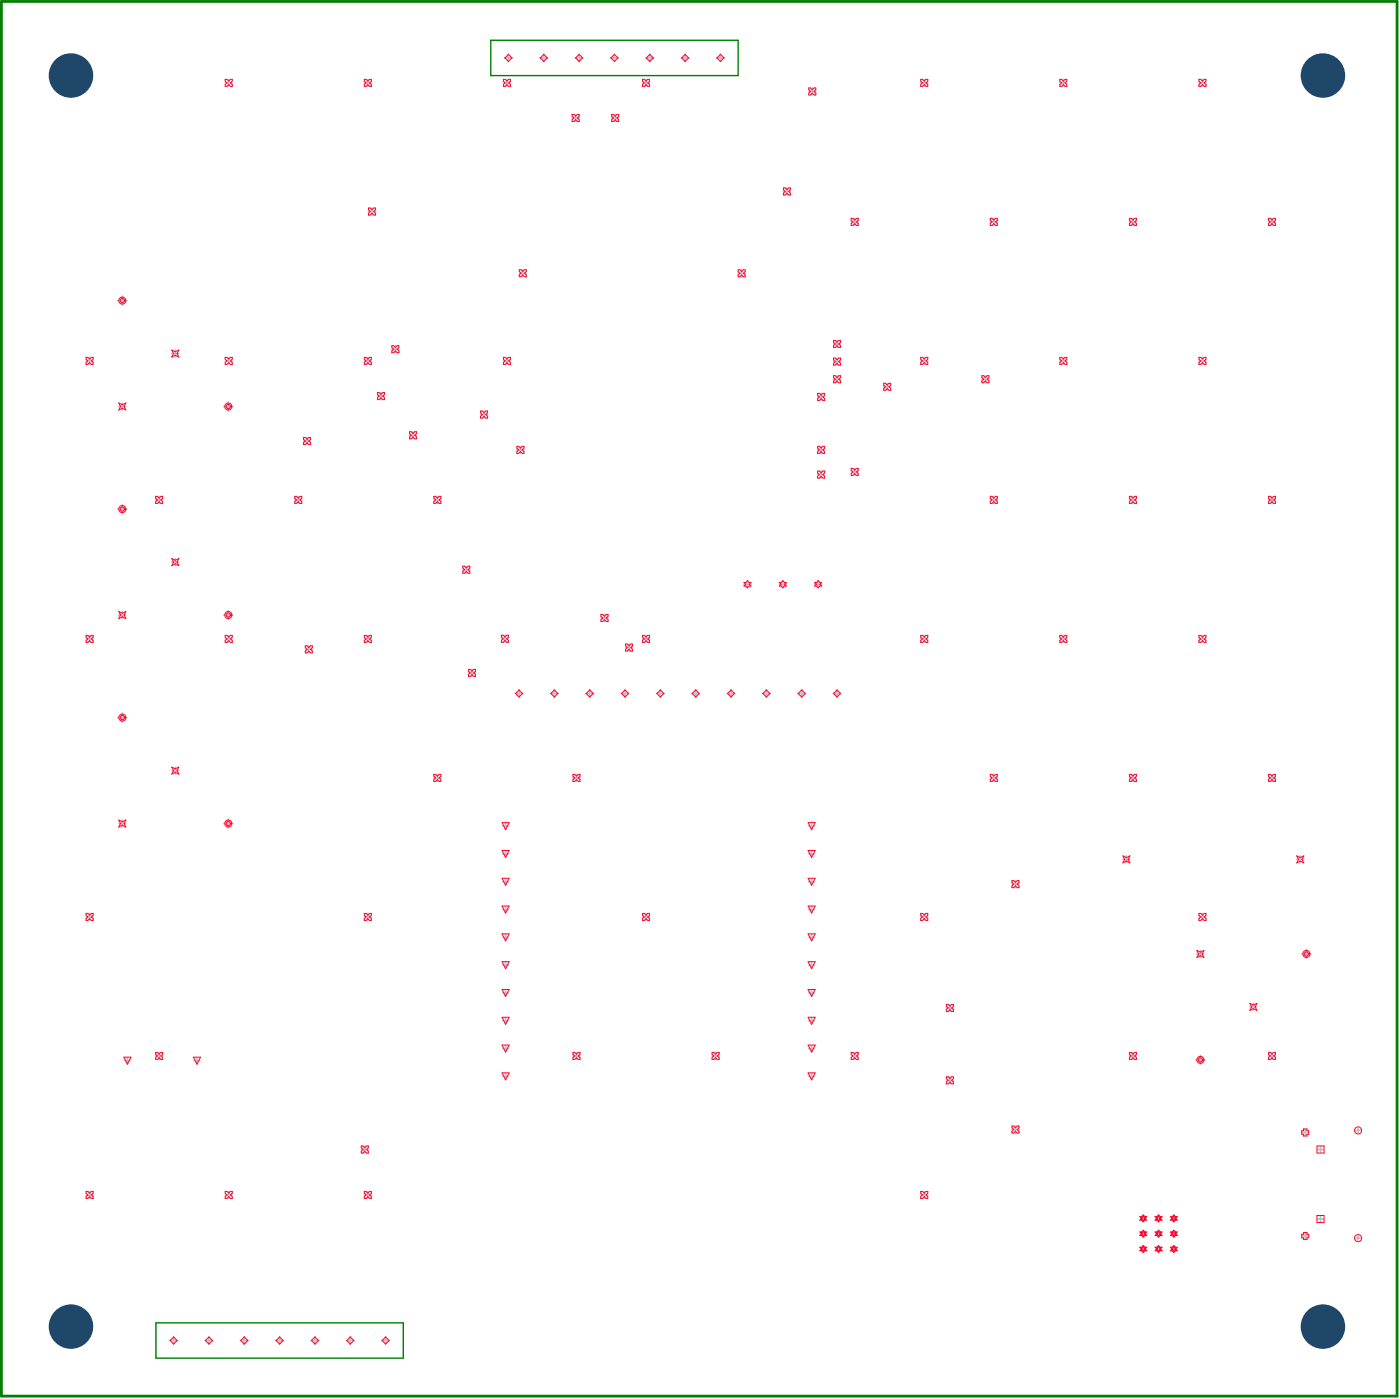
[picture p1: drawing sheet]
<svg xmlns="http://www.w3.org/2000/svg" width="335mm" height="335mm" viewBox="0 0 335 335" stroke-linecap="round" stroke-linejoin="round" font-family="sans-serif">
<g fill="none" stroke="#c0c0c0" stroke-width=".42">
<path d="M14.3 18.1h5.4M17 15.4v5.3M53.9 19.8h1.7M54.8 19v1.7M87.2 19.8h1.7M88.1 19v1.7M120.5 19.8h1.7M120.8 13.9h1.8M121.4 19v1.7M121.7 12.9v1.9M129.3 13.9h1.8M130.2 12.9v1.9"/>
<path d="M137.7 13.9h1.8M138.6 12.9v1.9M146.2 13.9h1.8M147.1 12.9v1.9M153.8 19.8h1.7M154.6 13.9h1.9M154.7 19v1.7M155.5 12.9v1.9M163.1 13.9h1.8M164 12.9v1.9M171.5 13.9h1.9M172.5 12.9v1.9"/>
<path d="M220.4 19.8h1.7M221.3 19v1.7M253.7 19.8h1.7M254.6 19v1.7M287 19.8h1.7M287.9 19v1.7M314 18.1h5.4M316.7 15.4v5.3M137 28.2h1.6M137.8 27.4v1.7M146.4 28.2h1.7M147.3 27.4v1.7"/>
<path d="M193.6 21.9h1.7M194.5 21.1v1.6M88.2 50.6h1.7M89.1 49.8v1.7M187.5 45.8h1.7M188.4 45v1.6M203.8 53.1h1.6M204.6 52.3v1.6M237.1 53.1h1.6M237.9 52.3v1.6M270.4 53.1h1.6M271.2 52.3v1.6"/>
<path d="M303.7 53.1h1.6M304.5 52.3v1.6M28.2 71.9h2.2M29.3 70.9v2.1M124.3 65.4h1.7M125.1 64.6v1.6M176.7 65.4h1.7M177.5 64.6v1.6M20.6 86.4h1.7M21.5 85.5v1.7M28.4 97.3h1.7M29.3 96.4v1.7"/>
<path d="M41.1 84.6h1.7M42 83.8v1.6M53.6 97.3h2.1M53.9 86.4h1.7M54.7 96.2v2.2M54.8 85.5v1.7M87.2 86.4h1.7M88.1 85.5v1.7M90.4 94.8h1.6M91.2 94v1.6M93.8 83.6h1.7M94.6 82.7v1.7"/>
<path d="M115.1 99.2h1.6M115.9 98.4v1.6M120.5 86.4h1.7M121.4 85.5v1.7M195.7 95h1.7M196.6 94.1v1.7M199.5 90.8h1.7M199.5 86.5h1.7M199.5 82.3h1.7M200.4 81.5v1.6M200.4 85.7v1.7M200.4 89.9v1.7"/>
<path d="M211.6 92.6h1.6M212.4 91.7v1.7M220.4 86.4h1.7M221.3 85.5v1.7M235.1 90.8h1.6M235.9 89.9v1.7M253.7 86.4h1.7M254.6 85.5v1.7M287 86.4h1.7M287.9 85.5v1.7M37.3 119.6h1.6M38.1 118.8v1.7"/>
<path d="M70.6 119.6h1.6M71.4 118.8v1.7M72.7 105.5h1.6M73.5 104.7v1.7M98 104.2h1.7M98.9 103.3v1.7M103.9 119.6h1.6M104.7 118.8v1.7M123.8 107.7h1.6M124.6 106.8v1.7M195.7 107.7h1.7M195.7 113.6h1.7"/>
<path d="M196.6 106.8v1.7M196.6 112.7v1.7M203.8 112.9h1.6M204.6 112.1v1.7M237.1 119.6h1.6M237.9 118.8v1.7M270.4 119.6h1.6M271.2 118.8v1.7M303.7 119.6h1.6M304.5 118.8v1.7M28.2 121.8h2.2M29.3 120.7v2.2"/>
<path d="M41.1 134.5h1.7M42 133.7v1.6M110.8 136.3h1.7M111.6 135.5v1.7M178.1 139.8h1.7M178.9 139v1.7M186.5 139.8h1.7M187.4 139v1.7M195 139.8h1.7M195.9 139v1.7M20.6 152.9h1.7M21.5 152.1v1.6"/>
<path d="M28.4 147.2h1.7M29.3 146.3v1.7M53.6 147.2h2.1M53.9 152.9h1.7M54.7 146.1v2.2M54.8 152.1v1.6M73.1 155.4h1.7M73.9 154.6v1.6M87.2 152.9h1.7M88.1 152.1v1.6M120 152.9h1.7M120.9 152v1.7"/>
<path d="M143.9 147.9h1.6M144.7 147.1v1.6M149.8 155h1.6M150.6 154.1v1.7M153.8 152.9h1.7M154.7 152.1v1.6M220.4 152.9h1.7M221.3 152.1v1.6M253.7 152.9h1.7M254.6 152.1v1.6M287 152.9h1.7M287.9 152.1v1.6"/>
<path d="M28.2 171.7h2.2M29.3 170.6v2.2M112.2 161h1.6M113 160.2v1.7M123.3 166h1.9M124.3 165v1.9M131.8 166h1.8M132.7 165v1.9M140.3 166h1.8M141.2 165v1.9M148.7 166h1.8M149.6 165v1.9"/>
<path d="M157.2 166h1.8M158.1 165v1.9M165.6 166h1.9M166.5 165v1.9M174.1 166h1.8M175 165v1.9M182.5 166h1.9M183.5 165v1.9M191 166h1.8M191.9 165v1.9M199.5 166h1.8M200.4 165v1.9"/>
<path d="M28.4 197.1h1.7M29.3 196.2v1.7M41.1 184.4h1.7M42 183.6v1.6M53.6 197.1h2.1M54.7 196v2.2M103.9 186.2h1.6M104.7 185.3v1.7M120.4 197.7h1.3M121 197v1.4M137.2 186.2h1.6M138 185.3v1.7"/>
<path d="M193.6 197.7h1.4M194.3 197v1.4M237.1 186.2h1.6M237.9 185.3v1.7M270.4 186.2h1.6M271.2 185.3v1.7M303.7 186.2h1.6M304.5 185.3v1.7M20.6 219.4h1.7M21.5 218.6v1.7M87.2 219.4h1.7M88.1 218.6v1.7"/>
<path d="M120.4 217.7h1.3M120.4 204.4h1.3M120.4 211h1.3M121 203.7v1.3M121 210.3v1.4M121 217v1.3M153.8 219.4h1.7M154.7 218.6v1.7M193.6 217.7h1.4M193.6 204.4h1.4M193.6 211h1.4M194.3 203.7v1.3"/>
<path d="M194.3 210.3v1.4M194.3 217v1.3M220.4 219.4h1.7M221.3 218.6v1.7M242.3 211.6h1.6M243.1 210.7v1.7M268.8 205.7h1.7M269.6 204.8v1.7M287 219.4h1.7M287.9 218.6v1.7M310.4 205.7h1.7M311.3 204.8v1.7"/>
<path d="M120.4 237.6h1.3M120.4 231h1.3M120.4 224.3h1.3M121 223.7v1.3M121 230.3v1.3M121 237v1.3M193.6 237.6h1.4M193.6 231h1.4M193.6 224.3h1.4M194.3 223.7v1.3M194.3 230.3v1.3M194.3 237v1.3"/>
<path d="M286.5 228.3h1.7M287.4 227.4v1.7M311.6 228.3h2.2M312.7 227.2v2.2M29.8 253.8h1.4M30.5 253.2v1.3M37.3 252.7h1.6M38.1 251.9v1.6M46.5 253.8h1.3M47.1 253.2v1.3M120.4 257.6h1.3M120.4 250.9h1.3"/>
<path d="M120.4 244.3h1.3M121 243.6v1.3M121 250.3v1.3M121 256.9v1.4M137.2 252.7h1.6M138 251.9v1.6M170.5 252.7h1.6M171.3 251.9v1.6M193.6 257.6h1.4M193.6 250.9h1.4M193.6 244.3h1.4M194.3 243.6v1.3"/>
<path d="M194.3 250.3v1.3M194.3 256.9v1.4M203.8 252.7h1.6M204.6 251.9v1.6M226.6 241.2h1.6M226.6 258.5h1.6M227.4 240.4v1.6M227.4 257.7v1.7M270.4 252.7h1.6M271.2 251.9v1.6M286.3 253.6h2.1M287.4 252.5v2.2"/>
<path d="M299.2 241h1.7M300 240.1v1.7M303.7 252.7h1.6M304.5 251.9v1.6M86.5 275.1h1.7M87.3 274.3v1.6M242.3 270.3h1.6M243.1 269.5v1.6M311.7 271h1.5M312.4 270.3v1.4M315.4 275.1h1.4M316.1 274.4v1.3"/>
<path d="M324.6 270.5h1M325.1 270.1v.9M20.6 286h1.7M21.5 285.1v1.7M53.9 286h1.7M54.8 285.1v1.7M87.2 286h1.7M88.1 285.1v1.7M220.4 286h1.7M221.3 285.1v1.7M273.1 291.6h1.2M273.1 295.2h1.2"/>
<path d="M273.1 298.9h1.2M273.7 291v1.2M273.7 294.6v1.2M273.7 298.3v1.2M276.8 291.6h1.1M276.8 295.2h1.1M276.8 298.9h1.1M277.3 291v1.2M277.3 294.6v1.2M277.3 298.3v1.2M280.4 291.6h1.2M280.4 295.2h1.2"/>
<path d="M280.4 298.9h1.2M281 291v1.2M281 294.6v1.2M281 298.3v1.2M311.7 295.8h1.5M312.4 295.1v1.4M315.4 291.7h1.4M316.1 291.1v1.3M324.6 296.3h1M325.1 295.8v.9M14.3 317.5h5.4M17 314.8v5.3"/>
<path d="M41.6 319.9v1.8M50 319.9v1.8M58.5 319.9v1.8M66.9 319.9v1.8M75.4 319.9v1.8M83.9 319.9v1.8M92.3 319.9v1.8M314 317.5h5.4M316.7 314.8v5.3M40.6 320.8h1.9M49.1 320.8h1.8M57.6 320.8h1.8"/>
<path d="M66 320.8h1.9M74.5 320.8h1.8M82.9 320.8h1.9M91.4 320.8h1.8"/>
</g>
<path d="M117.5 9.6h59.2v8.5h-59.2zM37.3 316.6h59.2v8.4h-59.2z" fill="none" stroke="#008000" stroke-width=".33"/>
<g fill="none" stroke="#ff002a" stroke-width=".24">
<path d="M16.1 17.2h1.7l-.8 1.7zM16.5 17.6h1l-.5 1zM53.9 19h.4l.5 .4 .4-.4h.4v.4l-.4 .4 .4 .5v.4h-.4l-.4-.4-.5 .4h-.4v-.4l.4-.5-.4-.4zM87.2 19h.4l.5 .4 .4-.4h.4v.4l-.4 .4 .4 .5v.4h-.4l-.4-.4-.5 .4h-.4v-.4l.4-.5-.4-.4zM120.5 19h.4l.5 .4 .4-.4h.4v.4l-.4 .4 .4 .5v.4h-.4l-.4-.4-.5 .4h-.4v-.4l.4-.5-.4-.4zM120.9 13.9l.8-.9 .9 .9-.9 .8zM129.3 13.9l.9-.9 .8 .9-.8 .8zM137.8 13.9l.8-.9 .9 .9-.9 .8zM146.2 13.9l.9-.9 .8 .9-.8 .8zM153.8 19h.4l.5 .4 .4-.4h.4v.4l-.4 .4 .4 .5v.4h-.4l-.4-.4-.5 .4h-.4v-.4l.4-.5-.4-.4zM154.7 13.9l.8-.9 .9 .9-.9 .8zM163.2 13.9l.8-.9 .9 .9-.9 .8z"/>
<path d="M171.6 13.9l.9-.9 .8 .9-.8 .8zM220.4 19h.4l.5 .4 .4-.4h.4v.4l-.4 .4 .4 .5v.4h-.4l-.4-.4-.5 .4h-.4v-.4l.4-.5-.4-.4zM253.7 19h.4l.5 .4 .4-.4h.4v.4l-.4 .4 .4 .5v.4h-.4l-.4-.4-.5 .4h-.4v-.4l.4-.5-.4-.4zM287 19h.4l.5 .4 .4-.4h.4v.4l-.4 .4 .4 .5v.4h-.4l-.4-.4-.5 .4h-.4v-.4l.4-.5-.4-.4zM315.8 17.2h1.7l-.8 1.7zM316.2 17.6h1l-.5 1zM137 27.4h.4l.4 .4 .4-.4h.5v.4l-.5 .4 .5 .5v.4h-.5l-.4-.4-.4 .4h-.4v-.4l.4-.5-.4-.4zM146.4 27.4h.4l.5 .4 .4-.4h.4v.4l-.4 .4 .4 .5v.4h-.4l-.4-.4-.5 .4h-.4v-.4l.4-.5-.4-.4zM193.6 21h.4l.5 .5 .4-.5h.4v.5l-.4 .4 .4 .4v.4h-.4l-.4-.4-.5 .4h-.4v-.4l.4-.4-.4-.4zM88.2 49.8h.4l.5 .4 .4-.4h.4v.4l-.4 .4 .4 .4v.5h-.4l-.4-.5-.5 .5h-.4v-.5l.4-.4-.4-.4zM187.5 45h.5l.4 .4 .4-.4h.4v.4l-.4 .4 .4 .4v.5h-.4l-.4-.5-.4 .5h-.5v-.5l.5-.4-.5-.4zM203.8 52.2h.4l.4 .5 .4-.5h.4v.5l-.4 .4 .4 .4v.4h-.4l-.4-.4-.4 .4h-.4v-.4l.4-.4-.4-.4z"/>
<path d="M237.1 52.2h.4l.4 .5 .4-.5h.4v.5l-.4 .4 .4 .4v.4h-.4l-.4-.4-.4 .4h-.4v-.4l.4-.4-.4-.4zM270.4 52.2h.4l.4 .5 .4-.5h.4v.5l-.4 .4 .4 .4v.4h-.4l-.4-.4-.4 .4h-.4v-.4l.4-.4-.4-.4zM303.7 52.2h.4l.4 .5 .4-.5h.4v.5l-.4 .4 .4 .4v.4h-.4l-.4-.4-.4 .4h-.4v-.4l.4-.4-.4-.4zM124.3 64.5h.4l.4 .5 .5-.5h.4v.5l-.4 .4 .4 .4v.4h-.4l-.5-.4-.4 .4h-.4v-.4l.4-.4-.4-.4zM176.7 64.6h.4l.4 .4 .5-.4h.4v.4l-.4 .4 .4 .4v.5h-.4l-.5-.5-.4 .5h-.4v-.5l.4-.4-.4-.4zM20.6 85.5h.4l.5 .4 .4-.4h.4v.4l-.4 .5 .4 .4v.4h-.4l-.4-.4-.5 .4h-.4v-.4l.4-.4-.4-.5zM28.4 96.4l.9 .5 .8-.5-.4 .9 .4 .8-.8-.4-.9 .4 .5-.8zM41.1 83.8l.9 .4 .8-.4-.4 .8 .4 .9-.8-.5-.9 .5 .4-.9zM53.9 85.5h.4l.5 .4 .4-.4h.4v.4l-.4 .5 .4 .4v.4h-.4l-.4-.4-.5 .4h-.4v-.4l.4-.4-.4-.5zM87.2 85.5h.4l.5 .4 .4-.4h.4v.4l-.4 .5 .4 .4v.4h-.4l-.4-.4-.5 .4h-.4v-.4l.4-.4-.4-.5zM90.3 93.9h.5l.4 .5 .4-.5h.4v.5l-.4 .4 .4 .4v.4h-.4l-.4-.4-.4 .4h-.5v-.4l.5-.4-.5-.4zM93.8 82.7h.4l.4 .4 .5-.4h.4v.4l-.4 .5 .4 .4v.4h-.4l-.5-.4-.4 .4h-.4v-.4l.4-.4-.4-.5z"/>
<path d="M115 98.4h.5l.4 .4 .4-.4h.4v.4l-.4 .4 .4 .4v.4h-.4l-.4-.4-.4 .4h-.5v-.4l.5-.4-.5-.4zM120.5 85.5h.4l.5 .4 .4-.4h.4v.4l-.4 .5 .4 .4v.4h-.4l-.4-.4-.5 .4h-.4v-.4l.4-.4-.4-.5zM195.7 94.1h.4l.5 .5 .4-.5h.4v.5l-.4 .4 .4 .4v.4h-.4l-.4-.4-.5 .4h-.4v-.4l.4-.4-.4-.4zM199.5 89.9h.5l.4 .4 .4-.4h.4v.4l-.4 .5 .4 .4v.4h-.4l-.4-.4-.4 .4h-.5v-.4l.5-.4-.5-.5zM199.5 81.5h.5l.4 .4 .4-.4h.4v.4l-.4 .4 .4 .4v.4h-.4l-.4-.4-.4 .4h-.5v-.4l.5-.4-.5-.4zM199.5 85.7h.5l.4 .4 .4-.4h.4v.4l-.4 .4 .4 .5v.4h-.4l-.4-.4-.4 .4h-.5v-.4l.5-.5-.5-.4zM211.5 91.7h.5l.4 .4 .4-.4h.4v.4l-.4 .5 .4 .4v.4h-.4l-.4-.4-.4 .4h-.5v-.4l.5-.4-.5-.5zM220.4 85.5h.4l.5 .4 .4-.4h.4v.4l-.4 .5 .4 .4v.4h-.4l-.4-.4-.5 .4h-.4v-.4l.4-.4-.4-.5zM235.1 89.9h.4l.4 .4 .4-.4h.4v.4l-.4 .5 .4 .4v.4h-.4l-.4-.4-.4 .4h-.4v-.4l.4-.4-.4-.5zM253.7 85.5h.4l.5 .4 .4-.4h.4v.4l-.4 .5 .4 .4v.4h-.4l-.4-.4-.5 .4h-.4v-.4l.4-.4-.4-.5zM287 85.5h.4l.5 .4 .4-.4h.4v.4l-.4 .5 .4 .4v.4h-.4l-.4-.4-.5 .4h-.4v-.4l.4-.4-.4-.5zM37.3 118.8h.4l.4 .4 .4-.4h.4v.4l-.4 .4 .4 .4v.5h-.4l-.4-.5-.4 .5h-.4v-.5l.4-.4-.4-.4z"/>
<path d="M70.6 118.8h.4l.4 .4 .4-.4h.4v.4l-.4 .4 .4 .4v.5h-.4l-.4-.5-.4 .5h-.4v-.5l.4-.4-.4-.4zM72.7 104.7h.4l.4 .4 .4-.4h.4v.4l-.4 .4 .4 .5v.4h-.4l-.4-.4-.4 .4h-.4v-.4l.4-.5-.4-.4zM98 103.3h.5l.4 .4 .4-.4h.4v.4l-.4 .5 .4 .4v.4h-.4l-.4-.4-.4 .4h-.5v-.4l.5-.4-.5-.5zM103.9 118.8h.4l.4 .4 .4-.4h.4v.4l-.4 .4 .4 .4v.5h-.4l-.4-.5-.4 .5h-.4v-.5l.4-.4-.4-.4zM123.7 106.8h.5l.4 .4 .4-.4h.4v.4l-.4 .5 .4 .4v.4h-.4l-.4-.4-.4 .4h-.5v-.4l.5-.4-.5-.5zM195.7 106.8h.4l.5 .4 .4-.4h.4v.4l-.4 .5 .4 .4v.4h-.4l-.4-.4-.5 .4h-.4v-.4l.4-.4-.4-.5zM195.7 112.7h.4l.5 .4 .4-.4h.4v.4l-.4 .5 .4 .4v.4h-.4l-.4-.4-.5 .4h-.4v-.4l.4-.4-.4-.5zM203.8 112.1h.4l.4 .4 .4-.4h.4v.4l-.4 .4 .4 .4v.5h-.4l-.4-.5-.4 .5h-.4v-.5l.4-.4-.4-.4zM237.1 118.8h.4l.4 .4 .4-.4h.4v.4l-.4 .4 .4 .4v.5h-.4l-.4-.5-.4 .5h-.4v-.5l.4-.4-.4-.4zM270.4 118.8h.4l.4 .4 .4-.4h.4v.4l-.4 .4 .4 .4v.5h-.4l-.4-.5-.4 .5h-.4v-.5l.4-.4-.4-.4zM303.7 118.8h.4l.4 .4 .4-.4h.4v.4l-.4 .4 .4 .4v.5h-.4l-.4-.5-.4 .5h-.4v-.5l.4-.4-.4-.4zM41.1 133.7l.9 .4 .8-.4-.4 .8 .4 .9-.8-.5-.9 .5 .4-.9z"/>
<path d="M110.8 135.5h.4l.4 .4 .5-.4h.4v.4l-.4 .4 .4 .5v.4h-.4l-.5-.4-.4 .4h-.4v-.4l.4-.5-.4-.4zM178.1 139.4h.4l.4-.4 .5 .4h.4l-.4 .4 .4 .4h-.4l-.5 .5-.4-.5h-.4l.4-.4zM186.6 139.4h.4l.4-.4 .4 .4h.4l-.4 .4 .4 .4h-.4l-.4 .5-.4-.5h-.4l.4-.4zM195 139.4h.4l.5-.4 .4 .4h.4l-.4 .4 .4 .4h-.4l-.4 .5-.5-.5h-.4l.4-.4zM20.6 152h.4l.5 .5 .4-.5h.4v.5l-.4 .4 .4 .4v.4h-.4l-.4-.4-.5 .4h-.4v-.4l.4-.4-.4-.4zM28.4 146.3l.9 .5 .8-.5-.4 .9 .4 .8-.8-.4-.9 .4 .5-.8zM53.9 152h.4l.5 .5 .4-.5h.4v.5l-.4 .4 .4 .4v.4h-.4l-.4-.4-.5 .4h-.4v-.4l.4-.4-.4-.4zM73.1 154.5h.4l.4 .5 .4-.5h.5v.5l-.5 .4 .5 .4v.4h-.5l-.4-.4-.4 .4h-.4v-.4l.4-.4-.4-.4zM87.2 152h.4l.5 .5 .4-.5h.4v.5l-.4 .4 .4 .4v.4h-.4l-.4-.4-.5 .4h-.4v-.4l.4-.4-.4-.4zM120 152h.4l.5 .4 .4-.4h.4v.4l-.4 .5 .4 .4v.4h-.4l-.4-.4-.5 .4h-.4v-.4l.4-.4-.4-.5zM143.9 147h.4l.4 .5 .4-.5h.5v.5l-.5 .4 .5 .4v.4h-.5l-.4-.4-.4 .4h-.4v-.4l.4-.4-.4-.4zM149.7 154.1h.5l.4 .4 .4-.4h.4v.4l-.4 .5 .4 .4v.4h-.4l-.4-.4-.4 .4h-.5v-.4l.5-.4-.5-.5z"/>
<path d="M153.8 152h.4l.5 .5 .4-.5h.4v.5l-.4 .4 .4 .4v.4h-.4l-.4-.4-.5 .4h-.4v-.4l.4-.4-.4-.4zM220.4 152h.4l.5 .5 .4-.5h.4v.5l-.4 .4 .4 .4v.4h-.4l-.4-.4-.5 .4h-.4v-.4l.4-.4-.4-.4zM253.7 152h.4l.5 .5 .4-.5h.4v.5l-.4 .4 .4 .4v.4h-.4l-.4-.4-.5 .4h-.4v-.4l.4-.4-.4-.4zM287 152h.4l.5 .5 .4-.5h.4v.5l-.4 .4 .4 .4v.4h-.4l-.4-.4-.5 .4h-.4v-.4l.4-.4-.4-.4zM112.1 160.2h.5l.4 .4 .4-.4h.4v.4l-.4 .4 .4 .4v.5h-.4l-.4-.5-.4 .5h-.5v-.5l.5-.4-.5-.4zM123.4 166l.9-.9 .8 .9-.8 .8zM131.9 166l.8-.9 .9 .9-.9 .8zM140.3 166l.9-.9 .8 .9-.8 .8zM148.8 166l.8-.9 .9 .9-.9 .8zM157.2 166l.9-.9 .8 .9-.8 .8zM165.7 166l.8-.9 .9 .9-.9 .8zM174.2 166l.8-.9 .8 .9-.8 .8z"/>
<path d="M182.6 166l.9-.9 .8 .9-.8 .8zM191.1 166l.8-.9 .9 .9-.9 .8zM199.5 166l.9-.9 .8 .9-.8 .8zM28.4 196.2l.9 .5 .8-.5-.4 .9 .4 .8-.8-.4-.9 .4 .5-.8zM41.1 183.6l.9 .4 .8-.4-.4 .8 .4 .8-.8-.4-.9 .4 .4-.8zM103.9 185.3h.4l.4 .4 .4-.4h.4v.4l-.4 .5 .4 .4v.4h-.4l-.4-.4-.4 .4h-.4v-.4l.4-.4-.4-.5zM120.2 196.9h1.7l-.9 1.7zM137.2 185.3h.4l.4 .4 .4-.4h.4v.4l-.4 .5 .4 .4v.4h-.4l-.4-.4-.4 .4h-.4v-.4l.4-.4-.4-.5zM193.4 196.9h1.7l-.8 1.7zM237.1 185.3h.4l.4 .4 .4-.4h.4v.4l-.4 .5 .4 .4v.4h-.4l-.4-.4-.4 .4h-.4v-.4l.4-.4-.4-.5zM270.4 185.3h.4l.4 .4 .4-.4h.4v.4l-.4 .5 .4 .4v.4h-.4l-.4-.4-.4 .4h-.4v-.4l.4-.4-.4-.5zM303.7 185.3h.4l.4 .4 .4-.4h.4v.4l-.4 .5 .4 .4v.4h-.4l-.4-.4-.4 .4h-.4v-.4l.4-.4-.4-.5z"/>
<path d="M20.6 218.6h.4l.5 .4 .4-.4h.4v.4l-.4 .4 .4 .4v.5h-.4l-.4-.5-.5 .5h-.4v-.5l.4-.4-.4-.4zM87.2 218.6h.4l.5 .4 .4-.4h.4v.4l-.4 .4 .4 .4v.5h-.4l-.4-.5-.5 .5h-.4v-.5l.4-.4-.4-.4zM120.2 216.8h1.7l-.9 1.7zM120.2 210.2h1.7l-.9 1.7zM120.2 203.5h1.7l-.9 1.7zM153.8 218.6h.4l.5 .4 .4-.4h.4v.4l-.4 .4 .4 .4v.5h-.4l-.4-.5-.5 .5h-.4v-.5l.4-.4-.4-.4zM193.4 216.8h1.7l-.8 1.7zM193.4 210.2h1.7l-.8 1.7zM193.4 203.5h1.7l-.8 1.7zM220.4 218.6h.4l.5 .4 .4-.4h.4v.4l-.4 .4 .4 .4v.5h-.4l-.4-.5-.5 .5h-.4v-.5l.4-.4-.4-.4zM242.2 210.7h.5l.4 .5 .4-.5h.4v.5l-.4 .4 .4 .4v.4h-.4l-.4-.4-.4 .4h-.5v-.4l.5-.4-.5-.4zM268.8 204.8l.8 .4 .9-.4-.4 .9 .4 .8-.9-.4-.8 .4 .4-.8z"/>
<path d="M287 218.6h.4l.5 .4 .4-.4h.4v.4l-.4 .4 .4 .4v.5h-.4l-.4-.5-.5 .5h-.4v-.5l.4-.4-.4-.4zM310.4 204.8l.9 .4 .8-.4-.4 .9 .4 .8-.8-.4-.9 .4 .4-.8zM120.2 236.8h1.7l-.9 1.7zM120.2 230.1h1.7l-.9 1.7zM120.2 223.5h1.7l-.9 1.7zM193.4 236.8h1.7l-.8 1.7zM193.4 230.1h1.7l-.8 1.7zM193.4 223.5h1.7l-.8 1.7zM286.5 227.4l.9 .5 .8-.5-.4 .9 .4 .8-.8-.4-.9 .4 .4-.8zM29.7 253h1.6l-.8 1.7zM37.3 251.8h.4l.4 .5 .4-.5h.4v.5l-.4 .4 .4 .4v.4h-.4l-.4-.4-.4 .4h-.4v-.4l.4-.4-.4-.4zM46.3 253h1.7l-.9 1.7z"/>
<path d="M120.2 243.4h1.7l-.9 1.7zM120.2 256.7h1.7l-.9 1.7zM120.2 250.1h1.7l-.9 1.7zM137.2 251.8h.4l.4 .5 .4-.5h.4v.5l-.4 .4 .4 .4v.4h-.4l-.4-.4-.4 .4h-.4v-.4l.4-.4-.4-.4zM170.5 251.8h.4l.4 .5 .4-.5h.4v.5l-.4 .4 .4 .4v.4h-.4l-.4-.4-.4 .4h-.4v-.4l.4-.4-.4-.4zM193.4 243.4h1.7l-.8 1.7zM193.4 256.7h1.7l-.8 1.7zM193.4 250.1h1.7l-.8 1.7zM203.8 251.8h.4l.4 .5 .4-.5h.4v.5l-.4 .4 .4 .4v.4h-.4l-.4-.4-.4 .4h-.4v-.4l.4-.4-.4-.4zM226.5 257.7h.5l.4 .4 .4-.4h.4v.4l-.4 .4 .4 .5v.4h-.4l-.4-.4-.4 .4h-.5v-.4l.5-.5-.5-.4zM226.5 240.4h.5l.4 .4 .4-.4h.4v.4l-.4 .4 .4 .4v.5h-.4l-.4-.5-.4 .5h-.5v-.5l.5-.4-.5-.4zM270.4 251.8h.4l.4 .5 .4-.5h.4v.5l-.4 .4 .4 .4v.4h-.4l-.4-.4-.4 .4h-.4v-.4l.4-.4-.4-.4z"/>
<path d="M299.2 240.1l.8 .4 .9-.4-.4 .9 .4 .8-.9-.4-.8 .4 .4-.8zM303.7 251.8h.4l.4 .5 .4-.5h.4v.5l-.4 .4 .4 .4v.4h-.4l-.4-.4-.4 .4h-.4v-.4l.4-.4-.4-.4zM86.5 274.2h.4l.4 .5 .5-.5h.4v.5l-.4 .4 .4 .4v.4h-.4l-.5-.4-.4 .4h-.4v-.4l.4-.4-.4-.4zM242.2 269.5h.5l.4 .4 .4-.4h.4v.4l-.4 .4 .4 .4v.4h-.4l-.4-.4-.4 .4h-.5v-.4l.5-.4-.5-.4zM311.6 270.6h.4v-.4h.9v.4h.4v.8h-.4v.5h-.9v-.5h-.4zM315.3 274.2h1.7v1.7h-1.7zM20.6 285.1h.4l.5 .4 .4-.4h.4v.4l-.4 .5 .4 .4v.4h-.4l-.4-.4-.5 .4h-.4v-.4l.4-.4-.4-.5zM53.9 285.1h.4l.5 .4 .4-.4h.4v.4l-.4 .5 .4 .4v.4h-.4l-.4-.4-.5 .4h-.4v-.4l.4-.4-.4-.5zM87.2 285.1h.4l.5 .4 .4-.4h.4v.4l-.4 .5 .4 .4v.4h-.4l-.4-.4-.5 .4h-.4v-.4l.4-.4-.4-.5zM220.4 285.1h.4l.5 .4 .4-.4h.4v.4l-.4 .5 .4 .4v.4h-.4l-.4-.4-.5 .4h-.4v-.4l.4-.4-.4-.5zM272.8 298.5h.5l.4-.5 .4 .5h.4l-.4 .4 .4 .4h-.4l-.4 .4-.4-.4h-.5l.5-.4zM272.8 294.8h.5l.4-.4 .4 .4h.4l-.4 .4 .4 .5h-.4l-.4 .4-.4-.4h-.5l.5-.5z"/>
<path d="M272.8 291.1h.5l.4-.4 .4 .4h.4l-.4 .5 .4 .4h-.4l-.4 .4-.4-.4h-.5l.5-.4zM273.2 298.6l.5-.2 .5 .2-.3 .3 .3 .2-.5 .3-.5-.3 .2-.2zM273.2 295l.5-.3 .5 .3-.3 .2 .3 .3-.5 .2-.5-.2 .2-.3zM273.2 291.3l.5-.2 .5 .2-.3 .3 .3 .2-.5 .3-.5-.3 .2-.2zM276.5 294.8h.4l.4-.4 .5 .4h.4l-.4 .4 .4 .5h-.4l-.5 .4-.4-.4h-.4l.4-.5zM276.5 298.5h.4l.4-.5 .5 .5h.4l-.4 .4 .4 .4h-.4l-.5 .4-.4-.4h-.4l.4-.4zM276.5 291.1h.4l.4-.4 .5 .4h.4l-.4 .5 .4 .4h-.4l-.5 .4-.4-.4h-.4l.4-.4zM276.8 295l.5-.3 .6 .3-.3 .2 .3 .3-.6 .2-.5-.2 .3-.3zM276.8 298.6l.5-.2 .6 .2-.3 .3 .3 .2-.6 .3-.5-.3 .3-.2zM276.8 291.3l.5-.2 .6 .2-.3 .3 .3 .2-.6 .3-.5-.3 .3-.2zM280.2 294.8h.4l.4-.4 .4 .4h.5l-.5 .4 .5 .5h-.5l-.4 .4-.4-.4h-.4l.4-.5zM280.2 291.1h.4l.4-.4 .4 .4h.5l-.5 .5 .5 .4h-.5l-.4 .4-.4-.4h-.4l.4-.4z"/>
<path d="M280.2 298.5h.4l.4-.5 .4 .5h.5l-.5 .4 .5 .4h-.5l-.4 .4-.4-.4h-.4l.4-.4zM280.5 295l.5-.3 .5 .3-.2 .2 .2 .3-.5 .2-.5-.2 .3-.3zM280.5 291.3l.5-.2 .5 .2-.2 .3 .2 .2-.5 .3-.5-.3 .3-.2zM280.5 298.6l.5-.2 .5 .2-.2 .3 .2 .2-.5 .3-.5-.3 .3-.2zM311.6 295.4h.4v-.5h.9v.5h.4v.8h-.4v.4h-.9v-.4h-.4zM315.3 290.9h1.7v1.7h-1.7zM16.1 316.6h1.7l-.8 1.7zM16.5 317h1l-.5 1zM315.8 316.6h1.7l-.8 1.7zM316.2 317h1l-.5 1zM40.7 320.8l.9-.9 .8 .9-.8 .8zM49.2 320.8l.8-.9 .9 .9-.9 .8z"/>
<path d="M57.6 320.8l.9-.9 .8 .9-.8 .8zM66.1 320.8l.8-.9 .9 .9-.9 .8zM74.6 320.8l.8-.9 .8 .9-.8 .8zM83 320.8l.9-.9 .8 .9-.8 .8zM91.5 320.8l.8-.9 .9 .9-.9 .8z"/>
<circle cx="29.3" cy="71.9" r=".51"/>
<circle cx="29.3" cy="71.9" r=".85"/>
<circle cx="54.7" cy="97.3" r=".51"/>
<circle cx="54.7" cy="97.3" r=".85"/>
<circle cx="29.3" cy="121.8" r=".51"/>
<circle cx="29.3" cy="121.8" r=".85"/>
<circle cx="54.7" cy="147.2" r=".51"/>
<circle cx="54.7" cy="147.2" r=".85"/>
<circle cx="29.3" cy="171.7" r=".51"/>
<circle cx="29.3" cy="171.7" r=".85"/>
<circle cx="54.7" cy="197.1" r=".51"/>
<circle cx="54.7" cy="197.1" r=".85"/>
<circle cx="312.7" cy="228.3" r=".51"/>
<circle cx="312.7" cy="228.3" r=".85"/>
<circle cx="287.4" cy="253.6" r=".51"/>
<circle cx="287.4" cy="253.6" r=".85"/>
<circle cx="325.1" cy="270.5" r=".85"/>
<circle cx="325.1" cy="296.3" r=".85"/>
</g>
<path d="M.3 .3h334.1v333.8h-334.1z" fill="none" stroke="#008000" stroke-width=".67"/>
<circle cx="17" cy="317.5" r="1.66" fill="#c0c0c0"/>
<circle cx="17" cy="317.5" r="5.3" fill="#1f4769"/>
<circle cx="17" cy="18.1" r="1.66" fill="#c0c0c0"/>
<circle cx="17" cy="18.1" r="5.3" fill="#1f4769"/>
<circle cx="316.7" cy="317.5" r="1.66" fill="#c0c0c0"/>
<circle cx="316.7" cy="317.5" r="5.3" fill="#1f4769"/>
<circle cx="316.7" cy="18.1" r="1.66" fill="#c0c0c0"/>
<circle cx="316.7" cy="18.1" r="5.3" fill="#1f4769"/>
</svg>
